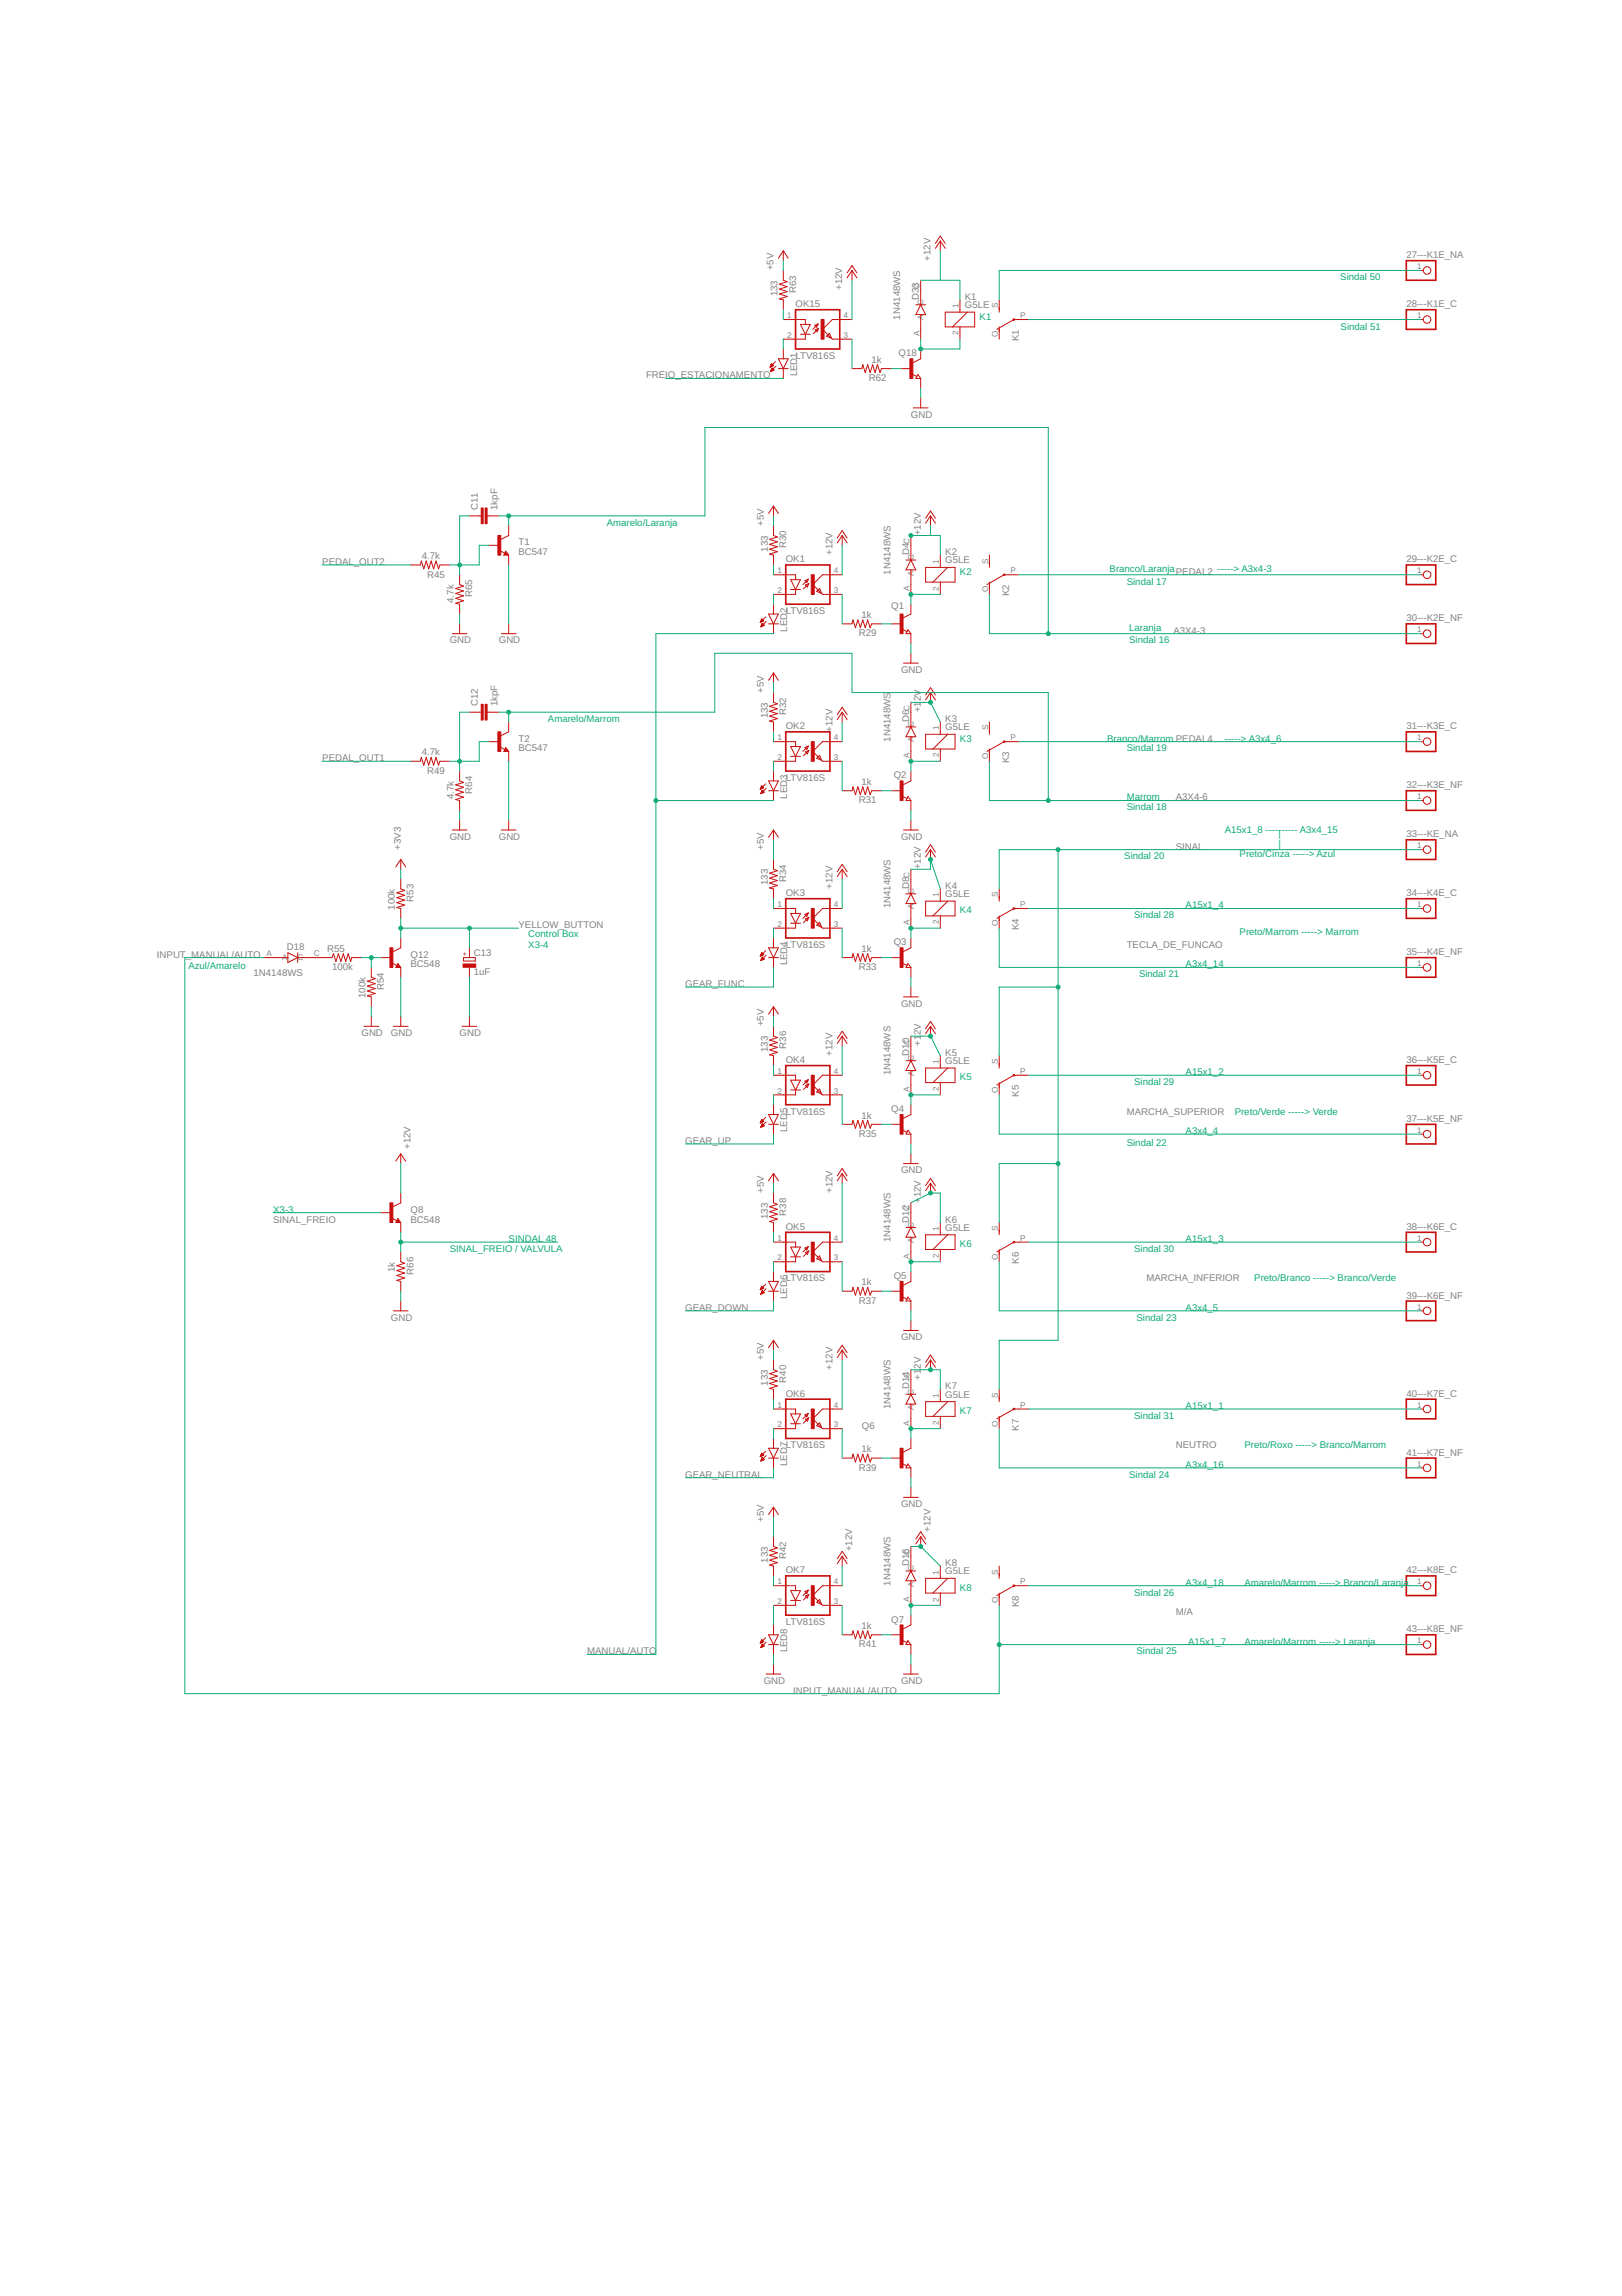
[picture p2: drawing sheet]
<svg xmlns="http://www.w3.org/2000/svg" width="210mm" height="297mm" viewBox="0 0 210 297" stroke-linecap="round" stroke-linejoin="round" font-family="sans-serif">
<defs><g id="words">
<g font-size="1.2" fill="#808080">
<text x="100.1" y="35" transform="rotate(-90 100.1 35)">+5V</text>
<text x="120.4" y="33.7" transform="rotate(-90 120.4 33.7)">+12V</text>
<text x="182" y="33.4">27---K1E_NA</text>
<text x="100.6" y="38.3" transform="rotate(-90 100.6 38.3)">133</text>
<text x="103" y="39.8">OK15</text>
<text x="103" y="37.9" transform="rotate(-90 103 37.9)">R63</text>
<text x="109" y="37.5" transform="rotate(-90 109 37.5)">+12V</text>
<text x="116.5" y="41.3" transform="rotate(-90 116.5 41.3)">1N4148WS</text>
<text x="118.9" y="38.8" transform="rotate(-90 118.9 38.8)">D33</text>
<text x="124.9" y="39.9">G5LE</text>
<text x="124.9" y="38.8">K1</text>
<text x="182" y="39.8">28---K1E_C</text>
<text x="103" y="46.4">LTV816S</text>
<text x="112.8" y="46.9">1k</text>
<text x="116.3" y="46.1">Q18</text>
<text x="131.8" y="44.1" transform="rotate(-90 131.8 44.1)">K1</text>
<text x="83.6" y="49">FREIO_ESTACIONAMENTO</text>
<text x="103.2" y="48.7" transform="rotate(-90 103.2 48.7)">LED1</text>
<text x="112.4" y="49.3">R62</text>
<text x="117.9" y="54">GND</text>
<text x="61.8" y="66" transform="rotate(-90 61.8 66)">C11</text>
<text x="64.4" y="66" transform="rotate(-90 64.4 66)">1kpF</text>
<text x="67.1" y="71.8">BC547</text>
<text x="67.1" y="70.5">T1</text>
<text x="98.8" y="68" transform="rotate(-90 98.8 68)">+5V</text>
<text x="99.3" y="71.3" transform="rotate(-90 99.3 71.3)">133</text>
<text x="101.7" y="70.9" transform="rotate(-90 101.7 70.9)">R30</text>
<text x="107.7" y="71.8" transform="rotate(-90 107.7 71.8)">+12V</text>
<text x="117.6" y="71.8" transform="rotate(-90 117.6 71.8)">D4</text>
<text x="119.2" y="69.3" transform="rotate(-90 119.2 69.3)">+12V</text>
<text x="122.3" y="71.8">K2</text>
<text x="41.7" y="73.1">PEDAL_OUT2</text>
<text x="54.6" y="72.3">4.7k</text>
<text x="55.3" y="74.7">R45</text>
<text x="58.7" y="78" transform="rotate(-90 58.7 78)">4.7k</text>
<text x="61.1" y="77.3" transform="rotate(-90 61.1 77.3)">R65</text>
<text x="101.7" y="72.8">OK1</text>
<text x="115.2" y="74.4" transform="rotate(-90 115.2 74.4)">1N4148WS</text>
<text x="122.3" y="72.9">G5LE</text>
<text x="130.6" y="77.1" transform="rotate(-90 130.6 77.1)">K2</text>
<text x="152.2" y="74.4">PEDAL2</text>
<text x="182" y="72.8">29---K2E_C</text>
<text x="58.2" y="83.2">GND</text>
<text x="64.6" y="83.2">GND</text>
<text x="101.7" y="79.4">LTV816S</text>
<text x="101.9" y="81.7" transform="rotate(-90 101.9 81.7)">LED2</text>
<text x="111.2" y="82.3">R29</text>
<text x="111.5" y="79.9">1k</text>
<text x="115.3" y="78.8">Q1</text>
<text x="151.8" y="82">A3X4-3</text>
<text x="182" y="80.4">30---K2E_NF</text>
<text x="98.8" y="89.6" transform="rotate(-90 98.8 89.6)">+5V</text>
<text x="116.6" y="87.1">GND</text>
<text x="61.8" y="91.4" transform="rotate(-90 61.8 91.4)">C12</text>
<text x="64.4" y="91.4" transform="rotate(-90 64.4 91.4)">1kpF</text>
<text x="67.1" y="95.9">T2</text>
<text x="99.3" y="92.9" transform="rotate(-90 99.3 92.9)">133</text>
<text x="101.7" y="94.4">OK2</text>
<text x="101.7" y="92.5" transform="rotate(-90 101.7 92.5)">R32</text>
<text x="107.7" y="94.7" transform="rotate(-90 107.7 94.7)">+12V</text>
<text x="115.2" y="95.9" transform="rotate(-90 115.2 95.9)">1N4148WS</text>
<text x="117.6" y="93.4" transform="rotate(-90 117.6 93.4)">D6</text>
<text x="119.2" y="92.1" transform="rotate(-90 119.2 92.1)">+1</text>
<text x="119.2" y="90.7" transform="rotate(-90 119.2 90.7)">2V</text>
<text x="122.3" y="94.5">G5LE</text>
<text x="122.3" y="93.4">K3</text>
<text x="182" y="94.4">31---K3E_C</text>
<text x="41.7" y="98.5">PEDAL_OUT1</text>
<text x="54.6" y="97.7">4.7k</text>
<text x="55.3" y="100.1">R49</text>
<text x="67.1" y="97.2">BC547</text>
<text x="101.7" y="101">LTV816S</text>
<text x="111.5" y="101.5">1k</text>
<text x="115.7" y="100.7">Q2</text>
<text x="130.6" y="98.7" transform="rotate(-90 130.6 98.7)">K3</text>
<text x="182" y="102">32---K3E_NF</text>
<text x="58.7" y="103.4" transform="rotate(-90 58.7 103.4)">4.7k</text>
<text x="61.1" y="102.7" transform="rotate(-90 61.1 102.7)">R64</text>
<text x="101.9" y="103.3" transform="rotate(-90 101.9 103.3)">LED3</text>
<text x="111.2" y="103.9">R31</text>
<text x="152.2" y="103.6">A3X4-6</text>
<text x="51.9" y="109.9" transform="rotate(-90 51.9 109.9)">+3V3</text>
<text x="58.2" y="108.6">GND</text>
<text x="64.6" y="108.6">GND</text>
<text x="98.8" y="109.9" transform="rotate(-90 98.8 109.9)">+5V</text>
<text x="116.6" y="108.6">GND</text>
<text x="119.2" y="112.5" transform="rotate(-90 119.2 112.5)">+12V</text>
<text x="152.2" y="109.9">SINAL</text>
<text x="182" y="108.3">33---KE_NA</text>
<text x="51.1" y="117.7" transform="rotate(-90 51.1 117.7)">100k</text>
<text x="53.5" y="116.6" transform="rotate(-90 53.5 116.6)">R53</text>
<text x="99.3" y="114.5" transform="rotate(-90 99.3 114.5)">133</text>
<text x="101.7" y="115.9">OK3</text>
<text x="101.7" y="114.1" transform="rotate(-90 101.7 114.1)">R34</text>
<text x="107.7" y="115" transform="rotate(-90 107.7 115)">+12V</text>
<text x="115.2" y="117.5" transform="rotate(-90 115.2 117.5)">1N4148WS</text>
<text x="117.6" y="115" transform="rotate(-90 117.6 115)">D8</text>
<text x="122.3" y="116.1">G5LE</text>
<text x="122.3" y="115">K4</text>
<text x="182" y="115.9">34---K4E_C</text>
<text x="20.3" y="123.9">INPUT_MANUAL/AUTO</text>
<text x="37.1" y="122.9">D18</text>
<text x="42.3" y="123.1">R55</text>
<text x="43" y="125.5">100k</text>
<text x="53.1" y="125.1">BC548</text>
<text x="53.1" y="123.9">Q12</text>
<text x="61.3" y="123.6">C13</text>
<text x="67.1" y="120.1">YELLOW_BUTTON</text>
<text x="101.7" y="122.6">LTV816S</text>
<text x="101.9" y="124.9" transform="rotate(-90 101.9 124.9)">LED4</text>
<text x="111.2" y="125.5">R33</text>
<text x="111.5" y="123.1">1k</text>
<text x="115.7" y="122.3">Q3</text>
<text x="131.8" y="120.3" transform="rotate(-90 131.8 120.3)">K4</text>
<text x="145.8" y="122.6">TECLA_DE_FUNCAO</text>
<text x="182" y="123.6">35---K4E_NF</text>
<text x="32.8" y="126.3">1N4148WS</text>
<text x="47.3" y="129.1" transform="rotate(-90 47.3 129.1)">100k</text>
<text x="49.7" y="128.1" transform="rotate(-90 49.7 128.1)">R54</text>
<text x="61.3" y="126.2">1uF</text>
<text x="88.7" y="127.7">GEAR_FUNC</text>
<text x="116.6" y="130.2">GND</text>
<text x="46.8" y="134">GND</text>
<text x="50.6" y="134">GND</text>
<text x="59.5" y="134">GND</text>
<text x="98.8" y="132.8" transform="rotate(-90 98.8 132.8)">+5V</text>
<text x="99.3" y="136.1" transform="rotate(-90 99.3 136.1)">133</text>
<text x="101.7" y="137.5">OK4</text>
<text x="101.7" y="135.7" transform="rotate(-90 101.7 135.7)">R36</text>
<text x="107.7" y="136.6" transform="rotate(-90 107.7 136.6)">+12V</text>
<text x="117.6" y="136.6" transform="rotate(-90 117.6 136.6)">D10</text>
<text x="119.2" y="135.3" transform="rotate(-90 119.2 135.3)">+1</text>
<text x="119.2" y="133.9" transform="rotate(-90 119.2 133.9)">2V</text>
<text x="122.3" y="137.7">G5LE</text>
<text x="122.3" y="136.6">K5</text>
<text x="182" y="137.5">36---K5E_C</text>
<text x="115.2" y="139.1" transform="rotate(-90 115.2 139.1)">1N4148WS</text>
<text x="115.3" y="143.9">Q4</text>
<text x="131.8" y="141.9" transform="rotate(-90 131.8 141.9)">K5</text>
<text x="53.1" y="148.6" transform="rotate(-90 53.1 148.6)">+12V</text>
<text x="88.7" y="148">GEAR_UP</text>
<text x="101.7" y="144.2">LTV816S</text>
<text x="101.9" y="146.5" transform="rotate(-90 101.9 146.5)">LED5</text>
<text x="111.2" y="147.1">R35</text>
<text x="111.5" y="144.7">1k</text>
<text x="145.8" y="144.2">MARCHA_SUPERIOR</text>
<text x="182" y="145.1">37---K5E_NF</text>
<text x="98.8" y="154.4" transform="rotate(-90 98.8 154.4)">+5V</text>
<text x="107.7" y="154.4" transform="rotate(-90 107.7 154.4)">+12V</text>
<text x="116.6" y="151.8">GND</text>
<text x="119.2" y="155.6" transform="rotate(-90 119.2 155.6)">+12V</text>
<text x="35.4" y="158.2">SINAL_FREIO</text>
<text x="53.1" y="158.2">BC548</text>
<text x="53.1" y="156.9">Q8</text>
<text x="99.3" y="157.7" transform="rotate(-90 99.3 157.7)">133</text>
<text x="101.7" y="159.1">OK5</text>
<text x="101.7" y="157.3" transform="rotate(-90 101.7 157.3)">R38</text>
<text x="115.2" y="160.7" transform="rotate(-90 115.2 160.7)">1N4148WS</text>
<text x="117.6" y="158.2" transform="rotate(-90 117.6 158.2)">D12</text>
<text x="122.3" y="159.2">G5LE</text>
<text x="122.3" y="158.2">K6</text>
<text x="182" y="159.1">38---K6E_C</text>
<text x="51.1" y="164.6" transform="rotate(-90 51.1 164.6)">1k</text>
<text x="53.5" y="164.9" transform="rotate(-90 53.5 164.9)">R66</text>
<text x="101.7" y="165.8">LTV816S</text>
<text x="111.5" y="166.3">1k</text>
<text x="115.7" y="165.5">Q5</text>
<text x="131.8" y="163.5" transform="rotate(-90 131.8 163.5)">K6</text>
<text x="148.4" y="165.8">MARCHA_INFERIOR</text>
<text x="50.6" y="170.9">GND</text>
<text x="88.7" y="169.6">GEAR_DOWN</text>
<text x="101.9" y="168.1" transform="rotate(-90 101.9 168.1)">LED6</text>
<text x="111.2" y="168.7">R37</text>
<text x="116.6" y="173.4">GND</text>
<text x="182" y="168">39---K6E_NF</text>
<text x="98.8" y="175.9" transform="rotate(-90 98.8 175.9)">+5V</text>
<text x="99.3" y="179.3" transform="rotate(-90 99.3 179.3)">133</text>
<text x="101.7" y="178.9" transform="rotate(-90 101.7 178.9)">R40</text>
<text x="107.7" y="177.2" transform="rotate(-90 107.7 177.2)">+12V</text>
<text x="117.6" y="179.8" transform="rotate(-90 117.6 179.8)">D14</text>
<text x="119.2" y="178.5" transform="rotate(-90 119.2 178.5)">+1</text>
<text x="119.2" y="177.1" transform="rotate(-90 119.2 177.1)">2V</text>
<text x="122.3" y="179.8">K7</text>
<text x="101.7" y="180.7">OK6</text>
<text x="111.5" y="184.8">Q6</text>
<text x="115.2" y="182.3" transform="rotate(-90 115.2 182.3)">1N4148WS</text>
<text x="122.3" y="180.8">G5LE</text>
<text x="131.8" y="185.1" transform="rotate(-90 131.8 185.1)">K7</text>
<text x="182" y="180.7">40---K7E_C</text>
<text x="88.7" y="191.2">GEAR_NEUTRAL</text>
<text x="101.7" y="187.4">LTV816S</text>
<text x="101.9" y="189.7" transform="rotate(-90 101.9 189.7)">LED7</text>
<text x="111.2" y="190.3">R39</text>
<text x="111.5" y="187.9">1k</text>
<text x="152.2" y="187.4">NEUTRO</text>
<text x="182" y="188.3">41---K7E_NF</text>
<text x="98.8" y="196.9" transform="rotate(-90 98.8 196.9)">+5V</text>
<text x="116.6" y="195">GND</text>
<text x="99.3" y="202.1" transform="rotate(-90 99.3 202.1)">133</text>
<text x="101.7" y="203.6">OK7</text>
<text x="101.7" y="201.7" transform="rotate(-90 101.7 201.7)">R42</text>
<text x="110.3" y="200.7" transform="rotate(-90 110.3 200.7)">+12V</text>
<text x="117.6" y="202.6" transform="rotate(-90 117.6 202.6)">D16</text>
<text x="120.4" y="198.2" transform="rotate(-90 120.4 198.2)">+12V</text>
<text x="122.3" y="203.7">G5LE</text>
<text x="122.3" y="202.6">K8</text>
<text x="182" y="203.6">42---K8E_C</text>
<text x="115.2" y="205.2" transform="rotate(-90 115.2 205.2)">1N4148WS</text>
<text x="115.3" y="209.9">Q7</text>
<text x="131.8" y="207.9" transform="rotate(-90 131.8 207.9)">K8</text>
<text x="152.2" y="209">M/A</text>
<text x="76" y="214">MANUAL/AUTO</text>
<text x="101.7" y="210.2">LTV816S</text>
<text x="101.9" y="213.8" transform="rotate(-90 101.9 213.8)">LED8</text>
<text x="111.2" y="213.1">R41</text>
<text x="111.5" y="210.7">1k</text>
<text x="182" y="211.2">43---K8E_NF</text>
<text x="98.8" y="217.9">GND</text>
<text x="102.6" y="219.1">INPUT_MANUAL/AUTO</text>
<text x="116.6" y="217.9">GND</text>
</g>
<g font-size="1.2" fill="#0dab76">
<text x="126.8" y="41.3">K1</text>
<text x="173.4" y="36.2">Sindal 50</text>
<text x="173.5" y="42.8">Sindal 51</text>
<text x="78.5" y="68">Amarelo/Laranja</text>
<text x="124.2" y="74.4">K2</text>
<text x="143.6" y="74">Branco/Laranja</text>
<text x="145.8" y="75.6">Sindal 17</text>
<text x="157.6" y="74">-----&gt; A3x4-3</text>
<text x="146.1" y="81.7">Laranja</text>
<text x="146.1" y="83.2">Sindal 16</text>
<text x="70.9" y="93.4">Amarelo/Marrom</text>
<text x="124.2" y="95.9">K3</text>
<text x="143.3" y="95.9">Branco/Marrom PEDAL4</text>
<text x="158.5" y="95.9">-----&gt; A3x4_6</text>
<text x="145.8" y="97.2">Sindal 19</text>
<text x="145.8" y="103.6">Marrom</text>
<text x="145.8" y="104.8">Sindal 18</text>
<text x="158.5" y="107.7">A15x1_8 ---------- A3x4_15</text>
<text x="145.5" y="111.2">Sindal 20</text>
<text x="160.4" y="110.9">Preto/Cinza -----&gt; Azul</text>
<text x="165.5" y="108.2">|</text>
<text x="165.5" y="109.6">|</text>
<text x="124.2" y="118.2">K4</text>
<text x="146.8" y="118.8">Sindal 28</text>
<text x="153.4" y="117.5">A15x1_4</text>
<text x="24.4" y="125.4">Azul/Amarelo</text>
<text x="68.4" y="121.3">Control Box</text>
<text x="68.4" y="122.6">X3-4</text>
<text x="153.4" y="125.1">A3x4_14</text>
<text x="160.4" y="121">Preto/Marrom -----&gt; Marrom</text>
<text x="147.4" y="126.4">Sindal 21</text>
<text x="124.2" y="139.8">K5</text>
<text x="146.8" y="140.4">Sindal 29</text>
<text x="153.4" y="139.1">A15x1_2</text>
<text x="145.8" y="148.3">Sindal 22</text>
<text x="153.4" y="146.7">A3x4_4</text>
<text x="159.8" y="144.2">Preto/Verde -----&gt; Verde</text>
<text x="35.4" y="156.9">X3-3</text>
<text x="58.2" y="162">SINAL_FREIO / VALVULA</text>
<text x="65.8" y="160.7">SINDAL 48</text>
<text x="124.2" y="161.3">K6</text>
<text x="146.8" y="162">Sindal 30</text>
<text x="153.4" y="160.7">A15x1_3</text>
<text x="162.3" y="165.8">Preto/Branco -----&gt; Branco/Verde</text>
<text x="147.1" y="170.9">Sindal 23</text>
<text x="153.4" y="169.6">A3x4_5</text>
<text x="124.2" y="182.9">K7</text>
<text x="146.8" y="183.6">Sindal 31</text>
<text x="153.4" y="182.3">A15x1_1</text>
<text x="146.1" y="191.2">Sindal 24</text>
<text x="153.4" y="189.9">A3x4_16</text>
<text x="161" y="187.4">Preto/Roxo -----&gt; Branco/Marrom</text>
<text x="124.2" y="205.8">K8</text>
<text x="146.8" y="206.4">Sindal 26</text>
<text x="153.4" y="205.2">A3x4_18</text>
<text x="161" y="205.2">Amarelo/Marrom -----&gt; Branco/Laranja</text>
<text x="147.1" y="214">Sindal 25</text>
<text x="153.7" y="212.8">A15x1_7</text>
<text x="161" y="212.8">Amarelo/Marrom -----&gt; Laranja</text>
</g>
<g font-size="1.1" fill="#808080">
<text x="183.4" y="34.8">1</text>
<text x="101.9" y="41.2">1</text>
<text x="109.2" y="41.2">4</text>
<text x="119" y="37.4" transform="rotate(-90 119 37.4)">C</text>
<text x="119.5" y="41.4" transform="rotate(-90 119.5 41.4)">A</text>
<text x="119.5" y="39.5" transform="rotate(-90 119.5 39.5)">C</text>
<text x="124.1" y="39.9" transform="rotate(-90 124.1 39.9)">1</text>
<text x="129.1" y="39.9" transform="rotate(-90 129.1 39.9)">S</text>
<text x="132" y="41.2">P</text>
<text x="183.4" y="41.2">1</text>
<text x="101.9" y="43.7">2</text>
<text x="109.2" y="43.7">3</text>
<text x="119" y="43.5" transform="rotate(-90 119 43.5)">A</text>
<text x="124.1" y="43.4" transform="rotate(-90 124.1 43.4)">2</text>
<text x="129.1" y="43.6" transform="rotate(-90 129.1 43.6)">O</text>
<text x="117.7" y="70.4" transform="rotate(-90 117.7 70.4)">C</text>
<text x="100.6" y="74.2">1</text>
<text x="100.6" y="76.7">2</text>
<text x="107.9" y="76.7">3</text>
<text x="107.9" y="74.2">4</text>
<text x="117.7" y="76.5" transform="rotate(-90 117.7 76.5)">A</text>
<text x="118.3" y="74.5" transform="rotate(-90 118.3 74.5)">A</text>
<text x="118.3" y="72.5" transform="rotate(-90 118.3 72.5)">C</text>
<text x="121.5" y="76.4" transform="rotate(-90 121.5 76.4)">2</text>
<text x="121.5" y="72.9" transform="rotate(-90 121.5 72.9)">1</text>
<text x="127.9" y="76.6" transform="rotate(-90 127.9 76.6)">O</text>
<text x="127.9" y="72.9" transform="rotate(-90 127.9 72.9)">S</text>
<text x="130.8" y="74.2">P</text>
<text x="183.4" y="74.2">1</text>
<text x="183.4" y="81.8">1</text>
<text x="100.6" y="95.8">1</text>
<text x="107.9" y="95.8">4</text>
<text x="117.7" y="92" transform="rotate(-90 117.7 92)">C</text>
<text x="118.3" y="94.1" transform="rotate(-90 118.3 94.1)">C</text>
<text x="121.5" y="94.5" transform="rotate(-90 121.5 94.5)">1</text>
<text x="127.9" y="94.5" transform="rotate(-90 127.9 94.5)">S</text>
<text x="130.8" y="95.8">P</text>
<text x="183.4" y="95.8">1</text>
<text x="100.6" y="98.3">2</text>
<text x="107.9" y="98.3">3</text>
<text x="117.7" y="98.1" transform="rotate(-90 117.7 98.1)">A</text>
<text x="118.3" y="96" transform="rotate(-90 118.3 96)">A</text>
<text x="121.5" y="98" transform="rotate(-90 121.5 98)">2</text>
<text x="127.9" y="98.2" transform="rotate(-90 127.9 98.2)">O</text>
<text x="183.4" y="103.4">1</text>
<text x="117.7" y="113.5" transform="rotate(-90 117.7 113.5)">C</text>
<text x="183.4" y="109.7">1</text>
<text x="100.6" y="117.4">1</text>
<text x="100.6" y="119.9">2</text>
<text x="107.9" y="119.9">3</text>
<text x="107.9" y="117.4">4</text>
<text x="117.7" y="119.7" transform="rotate(-90 117.7 119.7)">A</text>
<text x="118.3" y="117.6" transform="rotate(-90 118.3 117.6)">A</text>
<text x="118.3" y="115.7" transform="rotate(-90 118.3 115.7)">C</text>
<text x="121.5" y="119.6" transform="rotate(-90 121.5 119.6)">2</text>
<text x="121.5" y="116.1" transform="rotate(-90 121.5 116.1)">1</text>
<text x="129.1" y="119.8" transform="rotate(-90 129.1 119.8)">O</text>
<text x="129.1" y="116.1" transform="rotate(-90 129.1 116.1)">S</text>
<text x="132" y="117.4">P</text>
<text x="183.4" y="117.4">1</text>
<text x="34.5" y="123.7">A</text>
<text x="36.5" y="124.3">A</text>
<text x="38.5" y="124.3">C</text>
<text x="40.6" y="123.7">C</text>
<text x="183.4" y="125">1</text>
<text x="117.7" y="135.1" transform="rotate(-90 117.7 135.1)">C</text>
<text x="118.3" y="137.2" transform="rotate(-90 118.3 137.2)">C</text>
<text x="121.5" y="137.7" transform="rotate(-90 121.5 137.7)">1</text>
<text x="129.1" y="137.7" transform="rotate(-90 129.1 137.7)">S</text>
<text x="100.6" y="138.9">1</text>
<text x="100.6" y="141.5">2</text>
<text x="107.9" y="141.5">3</text>
<text x="107.9" y="138.9">4</text>
<text x="117.7" y="141.3" transform="rotate(-90 117.7 141.3)">A</text>
<text x="118.3" y="139.2" transform="rotate(-90 118.3 139.2)">A</text>
<text x="121.5" y="141.2" transform="rotate(-90 121.5 141.2)">2</text>
<text x="129.1" y="141.4" transform="rotate(-90 129.1 141.4)">O</text>
<text x="132" y="138.9">P</text>
<text x="183.4" y="138.9">1</text>
<text x="183.4" y="146.6">1</text>
<text x="100.6" y="160.5">1</text>
<text x="107.9" y="160.5">4</text>
<text x="117.7" y="156.7" transform="rotate(-90 117.7 156.7)">C</text>
<text x="118.3" y="160.8" transform="rotate(-90 118.3 160.8)">A</text>
<text x="118.3" y="158.8" transform="rotate(-90 118.3 158.8)">C</text>
<text x="121.5" y="159.3" transform="rotate(-90 121.5 159.3)">1</text>
<text x="129.1" y="159.3" transform="rotate(-90 129.1 159.3)">S</text>
<text x="132" y="160.5">P</text>
<text x="183.4" y="160.5">1</text>
<text x="100.6" y="163.1">2</text>
<text x="107.9" y="163.1">3</text>
<text x="117.7" y="162.9" transform="rotate(-90 117.7 162.9)">A</text>
<text x="121.5" y="162.7" transform="rotate(-90 121.5 162.7)">2</text>
<text x="129.1" y="163" transform="rotate(-90 129.1 163)">O</text>
<text x="183.4" y="169.4">1</text>
<text x="117.7" y="178.3" transform="rotate(-90 117.7 178.3)">C</text>
<text x="100.6" y="182.1">1</text>
<text x="100.6" y="184.7">2</text>
<text x="107.9" y="184.7">3</text>
<text x="107.9" y="182.1">4</text>
<text x="117.7" y="184.4" transform="rotate(-90 117.7 184.4)">A</text>
<text x="118.3" y="182.4" transform="rotate(-90 118.3 182.4)">A</text>
<text x="118.3" y="180.4" transform="rotate(-90 118.3 180.4)">C</text>
<text x="121.5" y="184.3" transform="rotate(-90 121.5 184.3)">2</text>
<text x="121.5" y="180.8" transform="rotate(-90 121.5 180.8)">1</text>
<text x="129.1" y="184.6" transform="rotate(-90 129.1 184.6)">O</text>
<text x="129.1" y="180.8" transform="rotate(-90 129.1 180.8)">S</text>
<text x="132" y="182.1">P</text>
<text x="183.4" y="182.1">1</text>
<text x="183.4" y="189.7">1</text>
<text x="117.7" y="201.2" transform="rotate(-90 117.7 201.2)">C</text>
<text x="118.3" y="203.3" transform="rotate(-90 118.3 203.3)">C</text>
<text x="121.5" y="203.7" transform="rotate(-90 121.5 203.7)">1</text>
<text x="129.1" y="203.7" transform="rotate(-90 129.1 203.7)">S</text>
<text x="100.6" y="205">1</text>
<text x="100.6" y="207.5">2</text>
<text x="107.9" y="207.5">3</text>
<text x="107.9" y="205">4</text>
<text x="117.7" y="207.3" transform="rotate(-90 117.7 207.3)">A</text>
<text x="118.3" y="205.3" transform="rotate(-90 118.3 205.3)">A</text>
<text x="121.5" y="207.2" transform="rotate(-90 121.5 207.2)">2</text>
<text x="129.1" y="207.4" transform="rotate(-90 129.1 207.4)">O</text>
<text x="132" y="205">P</text>
<text x="183.4" y="205">1</text>
<text x="183.4" y="212.6">1</text>
</g>
<text font-size=".9" fill="#c90d0c" x="60.5" y="123.7" transform="rotate(-90 60.5 123.7)">+</text>
</g></defs>
<g fill="none" stroke="#c90d0c" stroke-width=".13">
<path d="M101.4 35v1.3l.5 .1-1 .4 1 .3-1 .3 1 .3-1 .3 1 .4-1 .3 .5 .1v1.3M101.4 32.4v1.3M101.4 32.4l.6 1M101.4 32.4l-.7 1M109.6 35.3l.7-.9 .6 .9M110.3 35l.6 .9M110.3 35l-.7 .9M110.3 35v1.3M118.5 39.4h1.3M119.1 36.3v3.1M119.1 39.4l.7 1.3h-1.3zM121.1 31.5l.6-1 .6 1"/>
<path d="M121.7 31.2v1.2M121.7 31.2l.6 .9M121.7 31.2l-.6 .9M124.2 38.8v1.6M129.3 38.8v1.6M183.9 35h.3M99.7 47.5h.1M99.7 47.4h.1M99.7 47.4h.2M99.7 47.3h.3M99.7 48h.1M99.8 47.3h.3"/>
<path d="M99.8 47.2h.3M99.8 48h.1M99.8 47.2h.2M99.8 48h.2M99.8 47.2h.1M99.8 47.9h.3M99.8 47.9h.4M99.8 47.1h.1M99.8 47.8h.3M99.9 47.7h.1M99.9 47.6h.1M100.1 47.3l-.3-.2-.1 .4"/>
<path d="M100.1 47.3l-.4 .2M100.2 47.9l-.3-.3-.2 .5M100.2 47.9l-.5 .2M100.4 46.8l-.7 .7M100.4 47.4l-.7 .7M100.7 47.7h1.3M100.7 46.4h1.3l-.6 1.3zM101.4 41.3h2.8v.7M101.4 45.1v1.3M101.4 47.7v1.3M103.6 42h1.3l-.7 1.2zM103.6 43.2h1.3"/>
<path d="M104.2 43.2v.7h-2.8M105.4 42.1l.5-.2-.2 .5zM105.5 42.7l.4-.2-.2 .4zM105.9 41.9l-.7 .7M105.9 42.5l-.7 .7M107.3 43.1l.3 .7-.6-.3zM110.3 47.7h1.2l.2-.5 .3 1 .3-1 .3 1 .3-1 .3 1 .4-1 .3 1 .2-.5h1.2M110.3 41.3h-2.6l-1.3 1.3 1.3 1.3h2.6M116.6 47.7h1.3M118 48.4l.7 .3M118.2 52.8h1.9M118.8 48.5l.3 .5h-.6z"/>
<path d="M119.1 40.7v3.2M119.1 45.1v1.3l-1 .5M119.1 49v1.2M119.1 51.5v1.3M122.3 40.4h3.8v1.9h-3.8zM124.2 42.3v1.6M125.2 40.4l-1.9 1.9M129.3 42.3v1.6M133.1 41.3h-1.9l-2.2 1.3M183.9 41.3h.3M53.1 73.1h1.3l.1-.5 .3 1 .4-1 .3 1 .3-1 .3 1 .3-1 .3 1 .2-.5h1.3M59.5 74.4v1.2l.5 .2-1 .3 1 .4-1 .3 1 .3-1 .3 1 .3-1 .3 .5 .2v1.2"/>
<path d="M60.7 66.7h1.6M63 66.7h1.6M63.3 70.5h1.3M64.7 71.2l.6 .4M65.4 71.3l.4 .5h-.6zM65.4 71.6l.1 .1h-.2l.1-.3 .3 .4h-.4M65.8 68v1.3l-1 .5M65.8 71.8v1.3M99.1 79.8l-.7 .7M99.5 79.4h1.2l-.6 1.3zM100.1 74.4h2.9v.6M100.1 68v1.3l.5 .2-1 .3 1 .3-1 .3 1 .3-1 .4 1 .3-1 .3 .5 .1v1.3"/>
<path d="M100.1 65.5v1.2M100.1 78.2v1.2M100.1 65.5l.6 .9M100.1 65.5l-.6 .9M102.3 75h1.3l-.6 1.3zM102.3 76.3h1.3M103 76.3v.6h-2.9M104.2 75.1l.4-.2-.2 .5zM104.2 75.7l.5-.2-.2 .4zM104.6 74.9l-.7 .7M104.7 75.5l-.7 .7M106.1 76.1l.2 .7-.6-.3z"/>
<path d="M108.4 69.6l.6-1 .6 1M109 74.4h-2.6l-1.2 1.2 1.2 1.3h2.6M109 69.3v1.2M109 69.3l.6 .9M109 69.3l-.6 .9M117.2 72.5h1.3M117.9 72.5l.6 1.2h-1.3zM117.9 69.3v3.2M117.9 73.7v3.2M117.9 78.2v1.2l-1 .5M119.8 73.4h3.8v1.9h-3.8zM119.8 67.1l.6-1 .7 1"/>
<path d="M120.4 66.7v1.3M120.4 66.7l.7 1M120.4 66.7l-.6 1M121.7 71.8v1.6M121.7 75.3v1.6M122.6 73.4l-1.9 1.9M128 71.8v1.6M128 75.3v1.6M131.8 74.4h-1.9l-2.2 1.2M183.9 74.4h.3M53.1 98.5h1.3l.1-.5 .3 1 .4-1 .3 1 .3-1 .3 1 .3-1 .3 1 .2-.5h1.3M58.5 82h1.9"/>
<path d="M59.5 80.7v1.3M59.5 99.8v1.2l.5 .2-1 .3 1 .4-1 .3 1 .3-1 .3 1 .3-1 .3 .5 .2v1.2M60.7 92.1h1.6M63 92.1h1.6M63.3 95.9h1.3M64.7 96.6l.6 .4M64.9 82h1.9M65.4 96.7l.4 .5h-.6zM65.4 97l.1 .1h-.2l.1-.3 .3 .4h-.4M65.8 80.7v1.3M65.8 93.4v1.3l-1 .5M65.8 97.2v1.3"/>
<path d="M98.4 80.5h.1M98.4 80.4h.2M98.4 80.4h.3M98.5 80.3h.3M98.5 81.1h.1M98.5 81h.1M98.5 80.2h.2M98.5 81h.2M98.5 80.9h.3M98.5 80.9h.4M98.6 80.1h.1M98.6 80.8h.2"/>
<path d="M98.6 80.1l.2 .2-.4 .2zM98.6 80.7h.1M98.6 80.6l-.2 .5M98.6 80.6l.3 .3-.5 .2M99.1 80.4l-.7 .7M99.5 80.7h1.2M100.1 95.9h2.9v.7M100.1 80.7v1.3M100.1 87.1v1.2M100.1 89.6v1.3l.5 .2-1 .3 1 .3-1 .3 1 .3-1 .3 1 .4-1 .3 .5 .1v1.3M100.1 99.8v1.2M100.1 87.1l.6 .9"/>
<path d="M100.1 87.1l-.6 .9M102.3 96.6h1.3l-.6 1.3zM102.3 97.9h1.3M103 97.9v.6h-2.9M104.2 96.7l.4-.2-.2 .5zM104.2 97.3l.5-.2-.2 .4zM104.6 96.5l-.7 .7M104.7 97.1l-.7 .7M106.1 97.7l.2 .7-.6-.3zM108.4 92.5l.6-1 .6 1M109 80.7h1.3l.1-.5 .3 1 .3-1 .3 1 .4-1 .3 1 .3-1 .3 1 .2-.5h1.3M109 95.9h-2.6l-1.2 1.3 1.2 1.3h2.6"/>
<path d="M109 92.1v1.3M109 92.1l.6 1M109 92.1l-.6 1M115.3 80.7h1.3M116.8 81.4l.6 .3M116.9 85.8h1.9M117.2 94h1.3M117.5 81.5l.4 .5h-.7zM117.9 82v1.2M117.9 84.5v1.3M117.9 90.9v3.1M117.9 95.3v3.2"/>
<path d="M117.9 99.8v1.2l-1 .5M117.9 94l.6 1.3h-1.3zM119.8 95h3.8v1.9h-3.8zM119.8 89.9l.6-.9 .7 .9M120.4 89.6l.7 1M120.4 89.6l-.6 1M120.4 89.6v1.3M121.7 93.4v1.6M121.7 96.9v1.6M122.6 95l-1.9 1.9M128 93.4v1.6M128 96.9v1.6"/>
<path d="M131.8 95.9h-1.9l-2.2 1.3M183.9 82h.3M183.9 95.9h.3M51.9 111.2v1.3M51.9 113.7v1.3l.5 .2-1 .3 1 .3-1 .3 1 .4-1 .3 1 .3-1 .3 .5 .1v1.3M51.9 111.2l.6 .9M51.9 111.2l-.7 .9M58.5 107.4h1.9M59.5 106.1v1.3M64.9 107.4h1.9M65.8 106.1v1.3M98.4 102.1h.1"/>
<path d="M98.4 102h.2M98.5 101.9h.2M98.5 101.9h.3M98.5 102.7h.1M98.5 102.6h.1M98.5 101.8h.2M98.5 102.6h.2M98.5 102.5h.3M98.5 102.5h.4M98.6 101.7h.1M98.6 102.4h.2M98.6 102.3h.2"/>
<path d="M98.6 102.3h.1M98.8 101.9l-.2-.2-.2 .4M98.8 101.9l-.4 .2M98.9 102.5l-.3-.3-.2 .5M98.9 102.5l-.5 .2M99.1 101.4l-.7 .7M99.1 102l-.7 .7M99.5 102.3h1.2M99.5 101h1.2l-.6 1.3zM100.1 117.5h2.9v.7M100.1 102.3v1.3M100.1 107.4v1.2"/>
<path d="M100.1 111.2v1.3l.5 .1-1 .4 1 .3-1 .3 1 .3-1 .3 1 .4-1 .3 .5 .1v1.3M100.1 107.4l.6 .9M100.1 107.4l-.6 .9M102.3 118.2h1.3l-.6 1.2zM102.3 119.4h1.3M103 119.4v.7h-2.9M104.2 118.3l.4-.2-.2 .5zM104.2 118.9l.5-.2-.2 .4zM104.6 118.1l-.7 .7M104.7 118.7l-.7 .7M106.1 119.3l.2 .7-.6-.3zM108.4 112.8l.6-1 .6 1"/>
<path d="M109 102.3h1.3l.1-.5 .3 1 .3-1 .3 1 .4-1 .3 1 .3-1 .3 1 .2-.5h1.3M109 117.5h-2.6l-1.2 1.3 1.2 1.3h2.6M109 112.5v1.2M109 112.5l.6 .9M109 112.5l-.6 .9M115.3 102.3h1.3M116.8 103l.6 .3M116.9 107.4h1.9M117.2 115.6h1.3M117.5 103.1l.4 .5h-.7zM117.9 103.6v1.2M117.9 106.1v1.3"/>
<path d="M117.9 112.5v3.1M117.9 116.9v3.2M117.9 115.6l.6 1.3h-1.3zM119.8 116.6h3.8v1.9h-3.8zM119.8 110.2l.6-.9 .7 .9M120.4 109.9v1.3M120.4 109.9l.7 1M120.4 109.9l-.6 1M121.7 115v1.6M121.7 118.5v1.6M122.6 116.6l-1.9 1.9M129.3 115v1.6"/>
<path d="M129.3 118.5v1.6M133.1 117.5h-1.9l-2.2 1.3M183.9 103.6h.3M183.9 117.5h.3M183.9 109.9h.3M34.1 123.9h3.2M37.3 123.3l1.2 .6-1.2 .6zM38.5 123.9h4.5l.2-.5 .3 1 .3-1 .3 1 .3-1 .3 1 .4-1 .3 1 .1-.5h1.3M38.5 123.3v1.2M47.1 132.8h1.9M48 125.2v1.2l.6 .2-1.1 .3 1.1 .4-1.1 .3 1.1 .3-1.1 .3 1.1 .3-1.1 .3 .5 .2v1.2M48 131.5v1.3"/>
<path d="M49.3 123.9h1.3M50.7 124.6l.7 .3M50.9 132.8h1.9M51.5 124.7l.4 .5h-.7zM51.5 124.9v.1h-.1l.1-.2 .2 .3h-.3M51.9 121.3v1.3l-1.1 .5M51.9 125.2v1.2M51.9 131.5v1.3M59.8 132.8h1.9M60 123.9h1.5v.4h-1.5zM60.7 122.6v1.3M60.7 125.2v1.2"/>
<path d="M60.7 131.5v1.3M98.4 123.7h.1M98.4 123.6h.1M98.4 123.6h.2M98.4 123.5h.3M98.5 123.5h.3M98.5 124.2v.1M98.5 124.2h.1M98.5 124.2h.2M98.5 123.4h.2M98.5 124.1h.3M98.5 124.1h.4"/>
<path d="M98.6 123.3h.1M98.6 124h.3M98.6 123.3l-.2 .4M98.6 123.3l.2 .2M98.6 124h.2M98.6 123.9h.1M98.6 123.8h.1M98.8 123.5l-.4 .2M98.9 124.1l-.3-.3-.2 .5M98.9 124.1l-.5 .2M99.1 123l-.7 .7M99.1 123.6l-.7 .7"/>
<path d="M99.5 123.9h1.2M99.5 122.6h1.2l-.6 1.3zM100.1 139.1h2.9v.6M100.1 121.3v1.3M100.1 123.9v1.3M100.1 130.2v1.3M100.1 132.8v1.2l.5 .2-1 .4 1 .3-1 .3 1 .3-1 .3 1 .3-1 .4 .5 .1v1.3M100.1 130.2l.6 1M100.1 130.2l-.6 1M102.3 139.7h1.3l-.6 1.3zM104.2 139.9l.4-.2-.2 .4zM104.6 139.7l-.7 .7"/>
<path d="M108.4 134.4l.6-1 .6 1M109 123.9h1.3l.1-.5 .3 1 .3-1 .3 1 .4-1 .3 1 .3-1 .3 1 .2-.5h1.3M109 139.1h-2.6l-1.2 1.3 1.2 1.2h2.6M109 134v1.3M109 134l.6 1M109 134l-.6 1M115.3 123.9h1.3M116.8 124.6l.6 .3M116.9 129h1.9M117.2 137.2h1.3M117.5 124.7l.4 .5h-.7zM117.9 121.3v1.3l-1 .5"/>
<path d="M117.9 125.2v1.2M117.9 127.7v1.3M117.9 134v3.2M117.9 138.5v3.1M117.9 137.2l.6 1.3h-1.3zM119.8 138.2h3.8v1.9h-3.8zM119.8 133.1l.6-1 .7 1M120.4 132.8v1.2M120.4 132.8l.7 .9M120.4 132.8l-.6 .9M121.7 136.6v1.6M122.6 138.2l-1.9 1.9"/>
<path d="M129.3 136.6v1.6M133.1 139.1h-1.9l-2.2 1.3M183.9 125.2h.3M183.9 139.1h.3M49.3 156.9h1.3M50.7 157.6l.7 .3M51.5 157.6l.4 .6h-.7zM51.5 157.9v.1h-.1l.1-.2 .2 .3h-.3M51.9 149.3v1.2M51.9 154.3v1.3l-1.1 .5M51.9 158.2v1.2M51.9 149.3l.6 .9"/>
<path d="M51.9 149.3l-.7 .9M98.4 145.3h.1M98.4 145.2h.1M98.4 145.2h.2M98.4 145.1h.3M98.5 145.1h.3M98.5 145.8h.1M98.5 145.8h.2M98.5 145h.3M98.5 145.7h.3M98.5 145h.2M98.5 145.7h.4"/>
<path d="M98.6 144.9h.1M98.6 145.6h.3M98.6 144.8l.2 .3-.4 .2zM98.6 145.6h.2M98.6 145.5h.2M98.6 145.5h.1M98.6 145.4l.3 .2-.5 .2zM98.6 145.4h.1M99.1 144.6l-.7 .7M99.1 145.1l-.7 .7M99.5 145.5h1.2M99.5 144.2h1.2l-.6 1.3z"/>
<path d="M100.1 142.9v1.3M100.1 145.5v1.2M100.1 151.8v1.3M100.1 154.3v1.3l.5 .2-1 .3 1 .3-1 .4 1 .3-1 .3 1 .3-1 .3 .5 .2v1.2M100.1 151.8l.6 1M100.1 151.8l-.6 1M102.3 141h1.3M103 141v.6h-2.9M104.2 140.4l.5-.1-.2 .4zM104.7 140.3l-.7 .6M106.1 140.9l.2 .6-.6-.2zM108.4 152.1l.6-.9 .6 .9"/>
<path d="M109 145.5h1.3l.1-.6 .3 1.1 .3-1.1 .3 1.1 .4-1.1 .3 1.1 .3-1.1 .3 1.1 .2-.5h1.3M109 151.8v1.3M109 151.8l.6 1M109 151.8l-.6 1M115.3 145.5h1.3M116.8 146.2l.6 .3M116.9 150.5h1.9M117.2 158.8h1.3M117.5 146.2l.4 .5h-.7zM117.9 142.9v1.3l-1 .5M117.9 146.7v1.3M117.9 149.3v1.2"/>
<path d="M117.9 155.6v3.2M117.9 158.8l.6 1.3h-1.3zM119.8 159.7h3.8v1.9h-3.8zM119.8 153.4l.6-1 .7 1M120.4 153.1v1.2M120.4 153.1l.7 .9M120.4 153.1l-.6 .9M121.7 140.1v1.5M121.7 158.2v1.5M122.6 159.7l-1.9 1.9M129.3 140.1v1.5M129.3 158.2v1.5"/>
<path d="M183.9 146.7h.3M50.9 169.6h1.9M51.9 162v1.2l.5 .2-1 .3 1 .4-1 .3 1 .3-1 .3 1 .3-1 .4 .5 .1v1.2M51.9 168.3v1.3M98.4 166.8h.1M98.4 166.8h.2M98.4 166.7h.3M98.5 166.7h.3M98.5 167.4h.1M98.5 166.6h.3M98.5 167.3h.2M98.5 166.6h.2"/>
<path d="M98.5 167.3h.3M98.6 166.5h.1M98.6 167.2h.3M98.6 166.4l-.2 .5M98.6 166.4l.2 .3-.4 .2M98.6 166.4h.1M98.6 167.2h.2M98.6 167.1h.2M98.6 167.1h.1M98.6 167h.1M98.6 167l.3 .2-.5 .2zM99.1 166.2l-.7 .7"/>
<path d="M99.1 166.7l-.7 .7M99.5 167h1.2M99.5 165.8h1.2l-.6 1.2zM100.1 160.7h2.9v.6M100.1 164.5v1.3M100.1 167v1.3M100.1 173.4v1.3M100.1 175.9v1.3l.5 .2-1 .3 1 .3-1 .4 1 .3-1 .3 1 .3-1 .3 .5 .1v1.3M100.1 173.4l.6 .9M100.1 173.4l-.6 .9M102.3 161.3h1.3l-.6 1.3zM102.3 162.6h1.3"/>
<path d="M103 162.6v.6h-2.9M104.2 161.5l.4-.2-.2 .4zM104.2 162l.5-.2-.2 .5zM104.6 161.3l-.7 .7M104.7 161.8l-.7 .7M106.1 162.5l.2 .6-.6-.2zM108.4 175l.6-1 .6 1M109 167h1.3l.1-.5 .3 1.1 .3-1.1 .3 1.1 .4-1.1 .3 1.1 .3-1.1 .3 1.1 .2-.6h1.3M109 160.7h-2.6l-1.2 1.3 1.2 1.2h2.6M109 174.7v1.2M109 174.7l.6 .9M109 174.7l-.6 .9"/>
<path d="M115.3 167h1.3M116.8 167.8l.6 .3M116.9 172.1h1.9M117.5 167.8l.4 .5h-.7zM117.9 160.1v3.1M117.9 164.5v1.3l-1 .5M117.9 168.3v1.3M117.9 170.9v1.2M117.9 177.2v3.2M119.8 176.3l.6-1 .7 1M120.4 175.9v1.3M120.4 175.9l.7 1"/>
<path d="M120.4 175.9l-.6 1M121.7 161.6v1.6M121.7 179.7v1.6M129.3 161.6v1.6M129.3 179.7v1.6M133.1 160.7h-1.9l-2.2 1.3M183.9 160.7h.3M183.9 169.6h.3M98.4 188.4h.1M98.4 188.4h.2M98.4 188.3h.3M98.5 188.3h.3"/>
<path d="M98.5 189h.1M98.5 188.2h.3M98.5 188.2h.2M98.5 188.9h.2M98.5 188.1h.2M98.5 188.9h.3M98.6 188.1h.1M98.6 188.8h.3M98.6 188.8h.2M98.6 188l.2 .3-.4 .1zM98.6 188h.1M98.6 188.7h.2"/>
<path d="M98.6 188.6h.1M98.6 188.6l-.2 .4M98.6 188.6l.3 .2M98.9 188.8l-.5 .2M99.1 187.7l-.7 .7M99.1 188.3l-.7 .7M99.5 188.6h1.2M99.5 187.4h1.2l-.6 1.2zM100.1 182.3h2.9v.6M100.1 186.1v1.3M100.1 188.6v1.3M100.1 195v1.3"/>
<path d="M100.1 198.8v1.3l.5 .2-1 .3 1 .3-1 .3 1 .3-1 .3 1 .4-1 .3 .5 .1v1.3M100.1 195l.6 .9M100.1 195l-.6 .9M102.3 182.9h1.3l-.6 1.3zM102.3 184.2h1.3M103 184.2v.6h-2.9M104.2 183l.4-.1-.2 .4zM104.2 183.6l.5-.2-.2 .5zM104.6 182.9l-.7 .7M104.7 183.4l-.7 .7M106.1 184.1l.2 .6-.6-.3zM109 188.6h1.3l.1-.5 .3 1 .3-1 .3 1 .4-1 .3 1 .3-1 .3 1 .2-.5h1.3"/>
<path d="M109 182.3h-2.6l-1.2 1.3 1.2 1.2h2.6M115.3 188.6h1.3M116.8 189.4l.6 .3M116.9 193.7h1.9M117.2 180.4h1.3M117.5 189.4l.4 .5h-.7zM117.9 181.7v3.1M117.9 186.1v1.3l-1 .5M117.9 189.9v1.3M117.9 192.4v1.3M117.9 180.4l.6 1.3h-1.3zM118.5 199.1l.6-.9 .7 .9"/>
<path d="M119.1 198.8l.7 .9M119.1 198.8l-.6 .9M119.1 198.8v1.3M119.8 181.3h3.8v1.9h-3.8zM121.7 183.2v1.6M122.6 181.3l-1.9 1.9M129.3 183.2v1.6M133.1 182.3h-1.9l-2.2 1.3M183.9 189.9h.3M183.9 182.3h.3M98.4 212.6h.1M98.4 212.5h.2"/>
<path d="M98.4 212.5h.3M98.5 212.4h.3M98.5 213.1h.1M98.5 212.3h.3M98.5 212.3h.2M98.5 213h.2M98.5 212.2h.2M98.5 213h.3M98.6 212.2h.1M98.6 213h.3M98.6 212.9h.2M98.6 212.1l.2 .3-.4 .2z"/>
<path d="M98.6 212.8h.2M98.6 212.8h.1M98.6 212.7l-.2 .4M98.6 212.7l.3 .3M98.6 212.7h.1M98.9 213l-.5 .1M99.1 211.9l-.7 .7M99.1 216.6h1.9M99.1 212.4l-.7 .7M99.5 212.8h1.2M99.5 211.5h1.2l-.6 1.3zM100.1 205.1h2.9v.7"/>
<path d="M100.1 210.2v1.3M100.1 212.8v1.2M100.1 215.3v1.3M102.3 205.8h1.3l-.6 1.3zM102.3 207.1h1.3M103 207.1v.6h-2.9M104.2 205.9l.4-.2-.2 .5zM104.2 206.5l.5-.2-.2 .4zM104.6 205.7l-.7 .7M104.7 206.3l-.7 .7M106.1 206.9l.2 .7-.6-.3zM108.4 201.7l.6-1 .6 1"/>
<path d="M109 211.5h1.3l.1-.5 .3 1 .3-1 .3 1 .4-1 .3 1 .3-1 .3 1 .2-.5h1.3M109 205.1h-2.6l-1.2 1.3 1.2 1.3h2.6M109 201.3l.6 1M109 201.3l-.6 1M109 201.3v1.3M115.3 211.5h1.3M116.8 212.2l.6 .3M116.9 216.6h1.9M117.2 203.2h1.3M117.5 212.3l.4 .5h-.7zM117.9 200.1v3.1M117.9 204.5v3.2"/>
<path d="M117.9 209v1.2l-1 .5M117.9 212.8v1.2M117.9 215.3v1.3M117.9 203.2l.6 1.3h-1.3zM119.8 204.2h3.8v1.9h-3.8zM121.7 202.6v1.6M121.7 206.1v1.6M122.6 204.2l-1.9 1.9M129.3 202.6v1.6M129.3 206.1v1.6M133.1 205.1h-1.9l-2.2 1.3M183.9 212.8h.3"/>
<path d="M183.9 205.1h.3"/>
<circle cx="184.7" cy="35" r=".49"/>
<circle cx="184.7" cy="41.3" r=".49"/>
<circle cx="184.7" cy="74.4" r=".49"/>
<circle cx="184.7" cy="82" r=".49"/>
<circle cx="184.7" cy="95.9" r=".49"/>
<circle cx="184.7" cy="109.9" r=".49"/>
<circle cx="184.7" cy="103.6" r=".49"/>
<circle cx="184.7" cy="117.5" r=".49"/>
<circle cx="184.7" cy="139.1" r=".49"/>
<circle cx="184.7" cy="125.2" r=".49"/>
<circle cx="184.7" cy="146.7" r=".49"/>
<circle cx="184.7" cy="160.7" r=".49"/>
<circle cx="184.7" cy="169.6" r=".49"/>
<circle cx="184.7" cy="182.3" r=".49"/>
<circle cx="184.7" cy="189.9" r=".49"/>
<circle cx="184.7" cy="212.8" r=".49"/>
<circle cx="184.7" cy="205.1" r=".49"/>
</g>
<g fill="#c90d0c" stroke="#c90d0c" stroke-width=".13">
<path d="M116.5 79.4h.4v2.6h-.4z"/>
<path d="M105 74.4h.4v2.5h-.4z"/>
<path d="M116.5 101h.4v2.6h-.4z"/>
<path d="M105 95.9h.4v2.6h-.4z"/>
<path d="M116.5 122.6h.4v2.6h-.4z"/>
<path d="M105 117.5h.4v2.6h-.4z"/>
<path d="M116.5 144.2h.4v2.5h-.4z"/>
<path d="M105 139.1h.4v2.5h-.4z"/>
<path d="M116.5 165.8h.4v2.5h-.4z"/>
<path d="M105 160.7h.4v2.5h-.4z"/>
<path d="M116.5 187.4h.4v2.5h-.4z"/>
<path d="M105 182.3h.4v2.5h-.4z"/>
<path d="M116.5 210.2h.4v2.6h-.4z"/>
<path d="M105 205.1h.4v2.6h-.4z"/>
<path d="M62.8 65.7h.2v2.1h-.2z"/>
<path d="M62.3 65.7h.2v2.1h-.2z"/>
<path d="M62.8 91.1h.2v2.1h-.2z"/>
<path d="M62.3 91.1h.2v2.1h-.2z"/>
<path d="M50.5 122.6h.3v2.6h-.3z"/>
<path d="M59.9 124.7h1.7v.4h-1.7z"/>
<path d="M117.8 46.4h.3v2.6h-.3z"/>
<path d="M106.3 41.3h.3v2.6h-.3z"/>
<path d="M64.4 69.3h.4v2.5h-.4z"/>
<path d="M64.4 94.7h.4v2.5h-.4z"/>
<path d="M50.5 155.6h.3v2.6h-.3z"/>
</g>
<g fill="none" stroke="#c90d0c" stroke-width=".21">
<path d="M182 33.7h3.8v2.6h-3.8zM103 40.1h5.7v5h-5.7zM182 40.1h3.8v2.5h-3.8zM101.7 73.1h5.7v5.1h-5.7zM182 73.1h3.8v2.5h-3.8zM101.7 94.7h5.7v5.1h-5.7zM182 94.7h3.8v2.5h-3.8zM182 80.7h3.8v2.5h-3.8zM101.7 116.3h5.7v5h-5.7zM182 116.3h3.8v2.5h-3.8zM182 102.3h3.8v2.5h-3.8zM182 108.6h3.8v2.6h-3.8z"/>
<path d="M101.7 137.9h5.7v5h-5.7zM182 137.9h3.8v2.5h-3.8zM182 123.9h3.8v2.5h-3.8zM101.7 159.4h5.7v5.1h-5.7zM182 159.4h3.8v2.6h-3.8zM182 145.5h3.8v2.5h-3.8zM182 168.3h3.8v2.6h-3.8zM101.7 181h5.7v5.1h-5.7zM182 181h3.8v2.6h-3.8zM182 188.6h3.8v2.6h-3.8zM101.7 203.9h5.7v5.1h-5.7zM182 203.9h3.8v2.5h-3.8z"/>
<path d="M182 211.5h3.8v2.5h-3.8z"/>
<circle cx="131.2" cy="41.3" r=".06"/>
<circle cx="129.9" cy="74.4" r=".06"/>
<circle cx="129.9" cy="95.9" r=".06"/>
<circle cx="131.2" cy="117.5" r=".06"/>
<circle cx="131.2" cy="139.1" r=".06"/>
<circle cx="131.2" cy="160.7" r=".06"/>
<circle cx="131.2" cy="182.3" r=".06"/>
<circle cx="131.2" cy="205.1" r=".06"/>
</g>
<g fill="none" stroke="#0dab76" stroke-width=".13">
<path d="M101.4 33.7v1.3M110.3 36.3v5M119.1 36.3h5.1v2.5M121.7 32.4v3.9M183.9 35h-54.6v3.8M86.1 49h15.3M101.4 40.1v1.2M101.4 43.9v1.2M110.3 43.9v3.8M115.3 47.7h1.3M119.1 43.9v1.2h5.1v-1.2M119.1 50.2v1.3"/>
<path d="M133.1 41.3h50.8M41.7 73.1h11.4M59.5 79.4v1.3M60.7 66.7h-1.2v7.7M63.3 70.5h-1.3v2.6h-3.8M64.6 66.7h26.6v-11.4h44.5v26.7M65.8 66.7v1.3M65.8 73.1v7.6M100.1 66.7v1.3M100.1 73.1v1.3M100.1 76.9v1.3M109 70.5v3.9"/>
<path d="M109 76.9v3.8M117.9 69.3h3.8v2.5M120.4 68v1.3M121.7 76.9h-3.8v1.3M128 76.9v5.1h55.9M131.8 74.4h52.1M41.7 98.5h11.4M60.7 92.1h-1.2v7.7M63.3 95.9h-1.3v2.6h-3.8M64.6 92.1h27.9v-7.6h17.8v5.1h25.4v14M65.8 92.1v1.3M65.8 98.5v7.6"/>
<path d="M100.1 88.3v1.3M100.1 94.7v1.2M100.1 98.5v1.3M100.1 82h-15.2v132h-8.9M109 93.4v2.5M109 98.5v3.8M114.1 80.7h1.2M117.9 83.2v1.3M117.9 90.9h2.5l1.3 2.5M121.7 98.5h-3.8v1.3M128 98.5v5.1h55.9M131.8 95.9h52.1"/>
<path d="M51.9 112.5v1.2M51.9 118.8v2.5M59.5 104.8v1.3M84.9 103.6h15.2M100.1 108.6v2.6M100.1 116.3v1.2M109 113.7v3.8M114.1 102.3h1.2M117.9 104.8v1.3M117.9 112.5h2.5v-1.3l1.3 3.8M133.1 117.5h50.8M136.9 109.9v63.5h-7.6v6.3"/>
<path d="M183.9 109.9h-54.6v5.1M34.1 123.9h-10.2v95.2h105.4v-11.4M46.8 123.9h2.5M48 123.9v1.3M48 130.2v1.3M51.9 126.4v5.1M51.9 120.1h15.2M60.7 120.1v2.5M60.7 126.4v5.1M100.1 120.1v1.2M100.1 125.2v2.5h-11.4M100.1 131.5v1.3"/>
<path d="M100.1 137.9v1.2M109 120.1v3.8M109 135.3v3.8M114.1 123.9h1.2M117.9 126.4v1.3M117.9 134h2.5l1.3 2.6M121.7 120.1h-3.8v1.2M129.3 120.1v5.1h54.6M133.1 139.1h50.8M136.9 127.7h-7.6v8.9M35.3 156.9h14M51.9 150.5v3.8"/>
<path d="M51.9 159.4v2.6M100.1 141.6v1.3M100.1 146.7v1.3h-11.4M100.1 153.1v1.2M100.1 159.4v1.3M109 141.6v3.9M109 153.1v7.6M114.1 145.5h1.2M117.9 148v1.3M117.9 155.6l2.5-1.3h1.3v3.9M121.7 141.6h-3.8v1.3M129.3 141.6v5.1h54.6"/>
<path d="M136.9 150.5h-7.6v7.7M51.9 167v1.3M51.9 160.7h20.3M100.1 163.2v1.3M100.1 168.3v1.3h-11.4M100.1 174.7v1.2M109 163.2v3.8M109 175.9v6.4M114.1 167h1.2M117.9 169.6v1.3M117.9 177.2h3.8v2.5M121.7 163.2h-3.8v1.3"/>
<path d="M129.3 163.2v6.4h54.6M133.1 160.7h50.8M100.1 181v1.3M100.1 184.8v1.3M100.1 189.9v1.3h-11.4M100.1 196.3v2.5M109 184.8v3.8M114.1 188.6h1.2M117.9 191.2v1.2M121.7 184.8h-3.8v1.3M129.3 184.8v5.1h54.6M133.1 182.3h50.8"/>
<path d="M100.1 203.9v1.2M100.1 207.7v2.5M100.1 214v1.3M109 202.6v2.5M109 207.7v3.8M114.1 211.5h1.2M117.9 214v1.3M117.9 200.1h1.2l2.6 2.5M121.7 207.7h-3.8v1.3M129.3 212.8h54.6M133.1 205.1h50.8"/>
</g>
<g fill="#0dab76" stroke="#0dab76" stroke-width=".13">
<circle cx="136.9" cy="109.9" r=".25"/>
<circle cx="136.9" cy="127.7" r=".25"/>
<circle cx="136.9" cy="150.5" r=".25"/>
<circle cx="129.3" cy="212.8" r=".25"/>
<circle cx="84.9" cy="103.6" r=".25"/>
<circle cx="119.1" cy="200.1" r=".25"/>
<circle cx="59.5" cy="73.1" r=".25"/>
<circle cx="135.7" cy="103.6" r=".25"/>
<circle cx="65.8" cy="92.1" r=".25"/>
<circle cx="59.5" cy="98.5" r=".25"/>
<circle cx="60.7" cy="120.1" r=".25"/>
<circle cx="51.9" cy="120.1" r=".25"/>
<circle cx="48" cy="123.9" r=".25"/>
<circle cx="65.8" cy="66.7" r=".25"/>
<circle cx="135.7" cy="82" r=".25"/>
<circle cx="119.1" cy="45.1" r=".25"/>
<circle cx="51.9" cy="160.7" r=".25"/>
<circle cx="117.9" cy="76.9" r=".25"/>
<circle cx="117.9" cy="98.5" r=".25"/>
<circle cx="117.9" cy="120.1" r=".25"/>
<circle cx="117.9" cy="141.6" r=".25"/>
<circle cx="117.9" cy="163.2" r=".25"/>
<circle cx="117.9" cy="184.8" r=".25"/>
<circle cx="117.9" cy="207.7" r=".25"/>
<circle cx="120.4" cy="90.9" r=".25"/>
<circle cx="117.9" cy="69.3" r=".25"/>
<circle cx="120.4" cy="134" r=".25"/>
<circle cx="120.4" cy="154.3" r=".25"/>
<circle cx="120.4" cy="177.2" r=".25"/>
<circle cx="120.4" cy="111.2" r=".25"/>
</g>
<use href="#words"/>
</svg>
